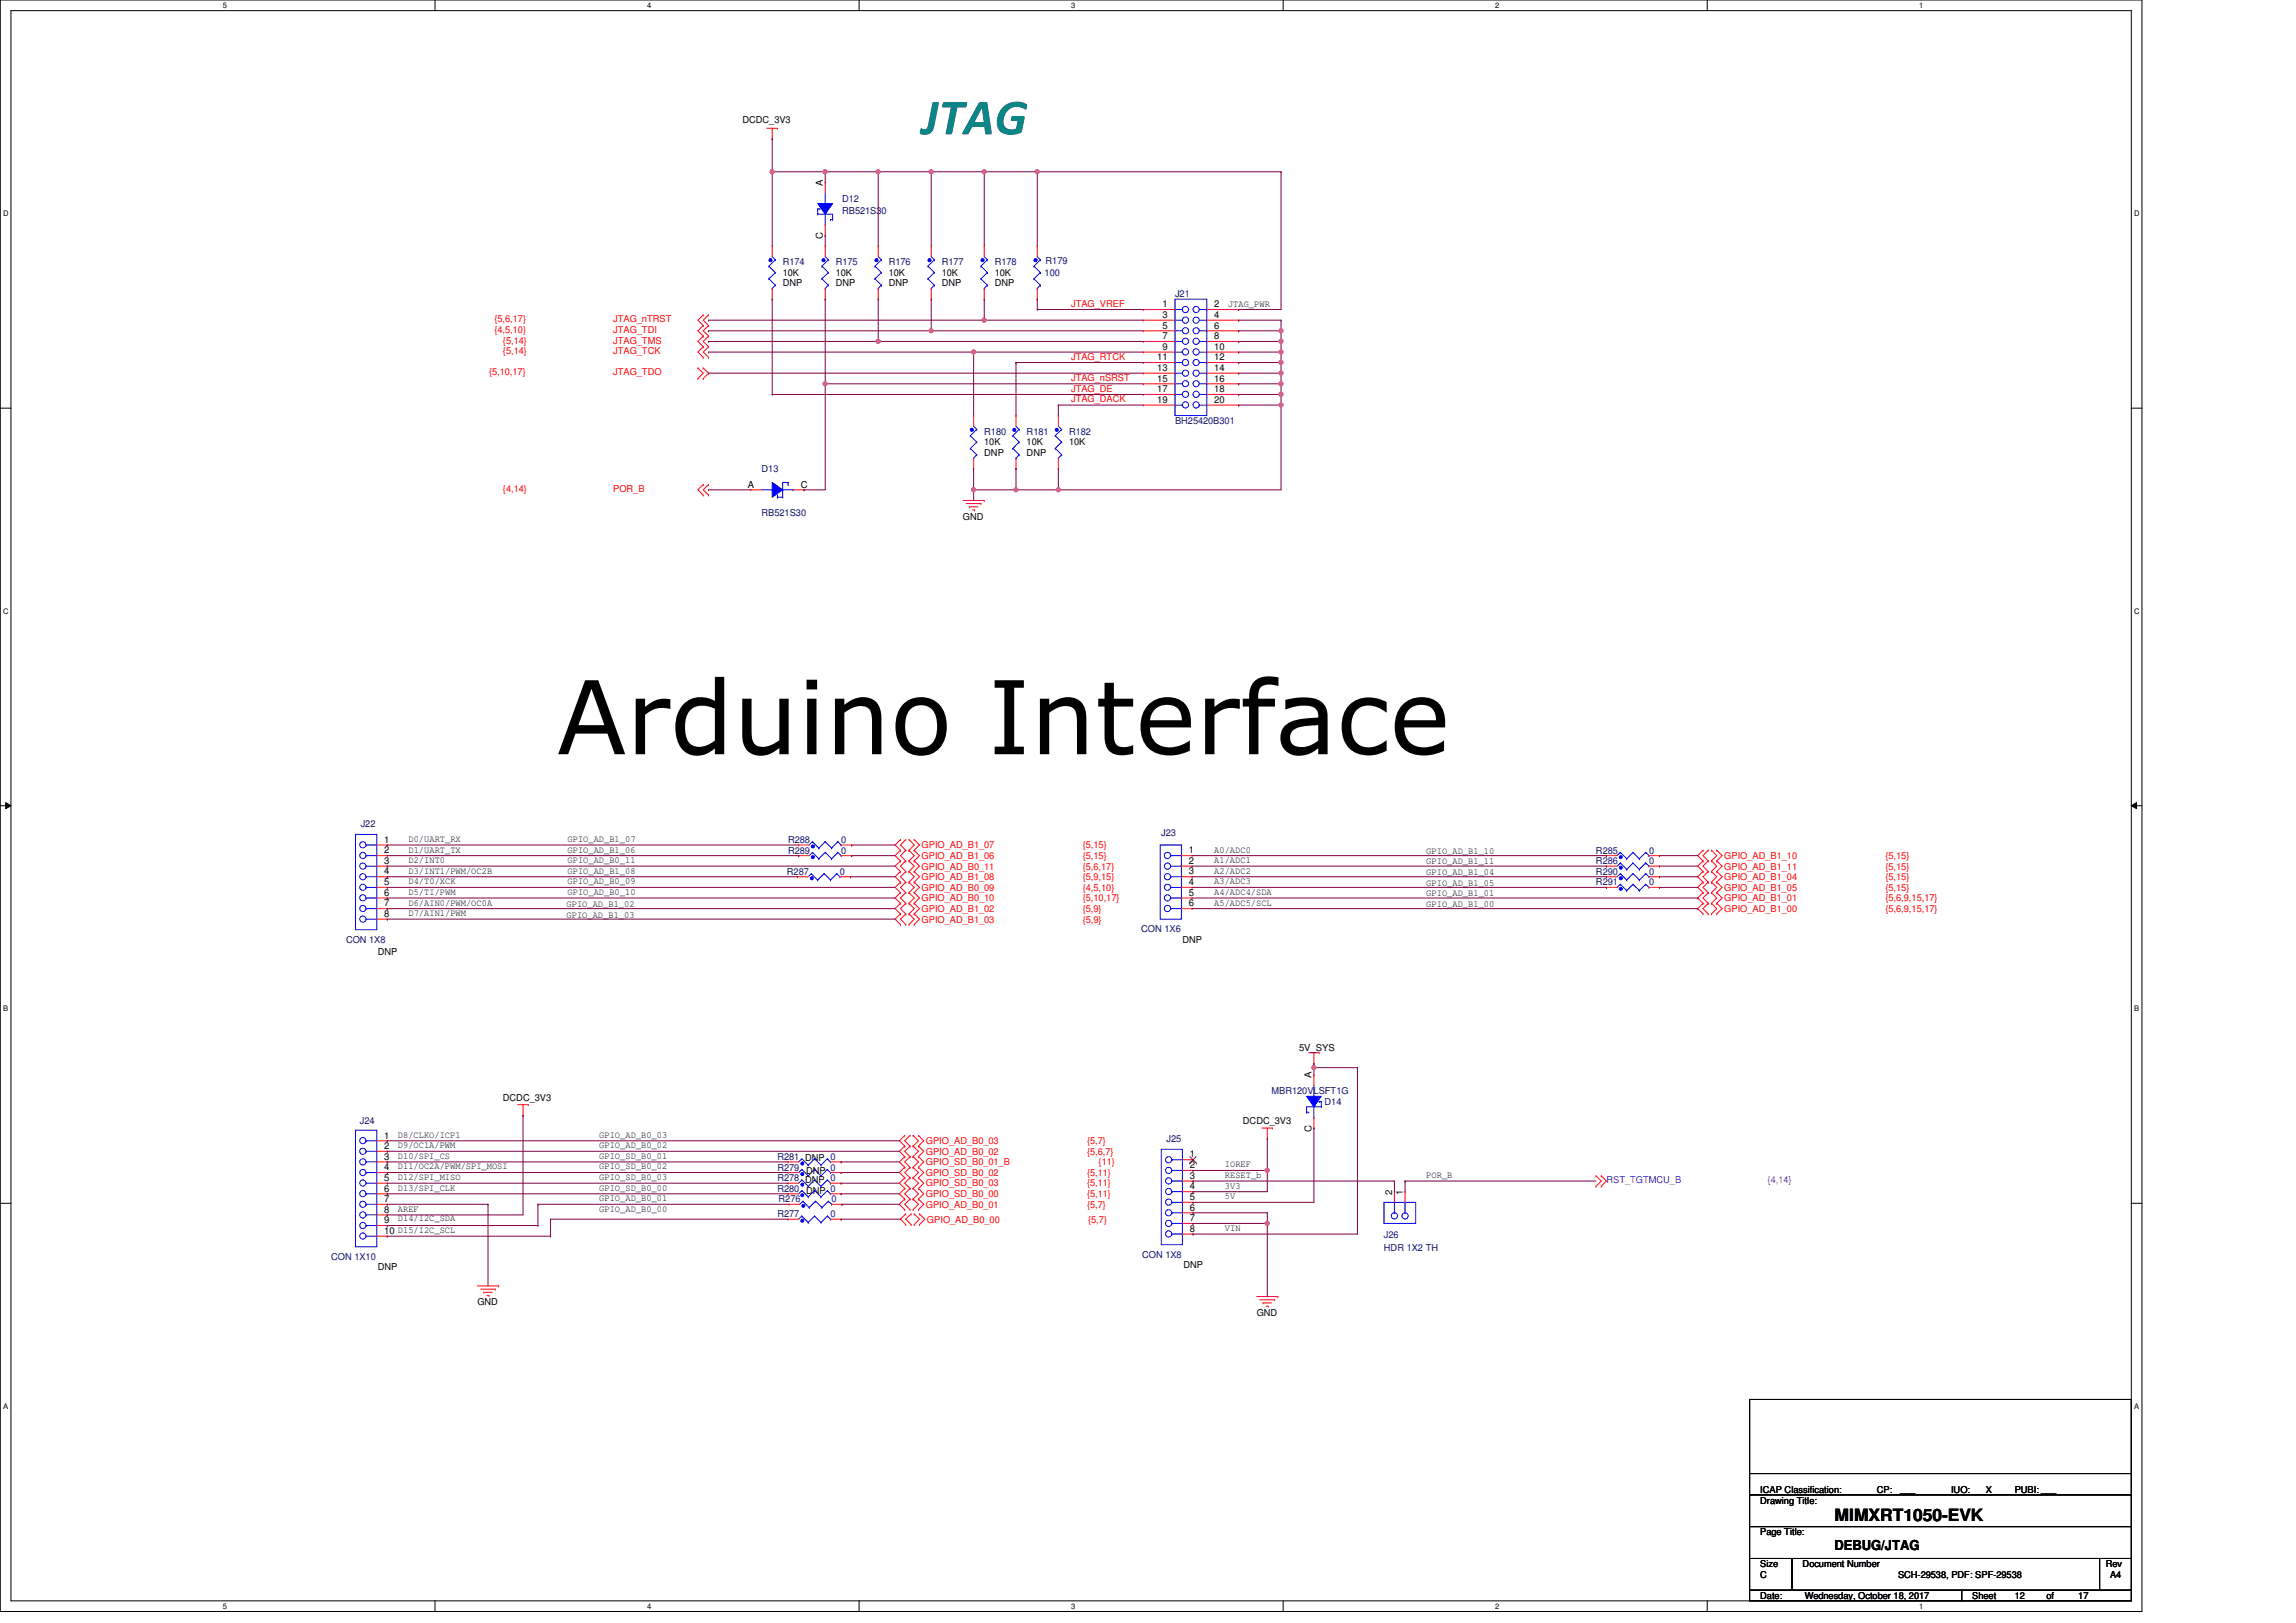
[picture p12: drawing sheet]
<svg xmlns="http://www.w3.org/2000/svg" width="297mm" height="210mm" viewBox="0 0 297 210" stroke-linecap="round" stroke-linejoin="round" font-family="sans-serif">
<defs><g id="words">
<text font-size="13.2" x="72" y="97.6">Arduino Interface</text>
<text font-size="6.6" fill="#008080" x="119.2" y="17.4">JTAG</text>
<text font-size="2.2" x="237.3" y="196.8">MIMXRT1050-EVK</text>
<text font-size="1.8" x="237.3" y="200.5">DEBUG/JTAG</text>
<g font-size="1.2">
<text x="96.1" y="15.9">DCDC_3V3</text>
<text x="106.5" y="24" transform="rotate(-90 106.5 24)">A</text>
<text x="101.3" y="35.7">10K</text>
<text x="106.5" y="30.9" transform="rotate(-90 106.5 30.9)">C</text>
<text x="108.1" y="35.7">10K</text>
<text x="115" y="35.7">10K</text>
<text x="121.8" y="35.7">10K</text>
<text x="128.7" y="35.7">10K</text>
<text x="101.3" y="37.1">DNP</text>
<text x="108.1" y="37.1">DNP</text>
<text x="115" y="37.1">DNP</text>
<text x="121.8" y="37.1">DNP</text>
<text x="128.7" y="37.1">DNP</text>
<text x="150.4" y="39.8">1</text>
<text x="150.4" y="41.1">3</text>
<text x="157.1" y="39.8">2</text>
<text x="157.1" y="41.1">4</text>
<text x="158.9" y="39.7">JTAG_PWR</text>
<text x="149.7" y="46.6">11</text>
<text x="149.7" y="48">13</text>
<text x="150.4" y="42.5">5</text>
<text x="150.4" y="43.9">7</text>
<text x="150.4" y="45.3">9</text>
<text x="157.1" y="42.5">6</text>
<text x="157.1" y="43.9">8</text>
<text x="157.1" y="45.3">10</text>
<text x="157.1" y="46.6">12</text>
<text x="157.1" y="48">14</text>
<text x="149.7" y="49.4">15</text>
<text x="149.7" y="50.7">17</text>
<text x="149.7" y="52.1">19</text>
<text x="157.1" y="49.4">16</text>
<text x="157.1" y="50.7">18</text>
<text x="157.1" y="52.1">20</text>
<text x="127.3" y="57.6">10K</text>
<text x="127.3" y="59">DNP</text>
<text x="132.8" y="57.6">10K</text>
<text x="132.8" y="59">DNP</text>
<text x="138.3" y="57.6">10K</text>
<text x="96.7" y="63.1">A</text>
<text x="103.6" y="63.1">C</text>
<text x="124.6" y="67.2">GND</text>
<text x="49.7" y="109">1</text>
<text x="49.7" y="110.4">2</text>
<text x="49.7" y="111.8">3</text>
<text x="49.7" y="113.1">4</text>
<text x="52.8" y="108.9">D0/UART_RX</text>
<text x="52.8" y="110.3">D1/UART_TX</text>
<text x="52.8" y="111.7">D2/INT0</text>
<text x="52.8" y="113">D3/INT1/PWM/OC2B</text>
<text x="73.4" y="108.9">GPIO_AD_B1_07</text>
<text x="73.4" y="110.3">GPIO_AD_B1_06</text>
<text x="73.4" y="111.7">GPIO_AD_B0_11</text>
<text x="73.4" y="113">GPIO_AD_B1_08</text>
<text x="153.8" y="110.4">1</text>
<text x="153.8" y="111.8">2</text>
<text x="153.8" y="113.1">3</text>
<text x="157.1" y="110.3">A0/ADC0</text>
<text x="157.1" y="111.7">A1/ADC1</text>
<text x="157.1" y="113">A2/ADC2</text>
<text x="184.5" y="110.4">GPIO_AD_B1_10</text>
<text x="184.5" y="111.8">GPIO_AD_B1_11</text>
<text x="184.5" y="113.2">GPIO_AD_B1_04</text>
<text x="49.7" y="114.5">5</text>
<text x="49.7" y="115.9">6</text>
<text x="49.7" y="117.3">7</text>
<text x="49.7" y="118.6">8</text>
<text x="52.8" y="114.4">D4/T0/XCK</text>
<text x="52.8" y="115.8">D5/TI/PWM</text>
<text x="52.8" y="117.2">D6/AIN0/PWM/OC0A</text>
<text x="52.8" y="118.5">D7/AIN1/PWM</text>
<text x="73.3" y="117.3">GPIO_AD_B1_02</text>
<text x="73.3" y="118.8">GPIO_AD_B1_03</text>
<text x="73.4" y="114.4">GPIO_AD_B0_09</text>
<text x="73.4" y="115.8">GPIO_AD_B0_10</text>
<text x="153.8" y="114.5">4</text>
<text x="153.8" y="115.9">5</text>
<text x="153.8" y="117.3">6</text>
<text x="157.1" y="114.4">A3/ADC3</text>
<text x="157.1" y="115.8">A4/ADC4/SDA</text>
<text x="157.1" y="117.2">A5/ADC5/SCL</text>
<text x="184.5" y="114.7">GPIO_AD_B1_05</text>
<text x="184.5" y="115.9">GPIO_AD_B1_01</text>
<text x="184.5" y="117.3">GPIO_AD_B1_00</text>
<text x="48.9" y="123.6">DNP</text>
<text x="153" y="122">DNP</text>
<text x="168.1" y="136">5V_SYS</text>
<text x="65.1" y="142.4">DCDC_3V3</text>
<text x="169.7" y="139.5" transform="rotate(-90 169.7 139.5)">A</text>
<text x="49.7" y="147.3">1</text>
<text x="49.7" y="148.7">2</text>
<text x="51.5" y="147.2">D8/CLKO/ICP1</text>
<text x="51.5" y="148.6">D9/OC1A/PWM</text>
<text x="51.5" y="149.9">D10/SPI_CS</text>
<text x="77.5" y="147.2">GPIO_AD_B0_03</text>
<text x="77.5" y="148.6">GPIO_AD_B0_02</text>
<text x="77.5" y="149.9">GPIO_SD_B0_01</text>
<text x="153.9" y="149.8">1</text>
<text x="160.8" y="145.4">DCDC_3V3</text>
<text x="169.7" y="146.4" transform="rotate(-90 169.7 146.4)">C</text>
<text x="49.7" y="150">3</text>
<text x="49.7" y="151.4">4</text>
<text x="49.7" y="152.8">5</text>
<text x="49.7" y="154.2">6</text>
<text x="49.7" y="155.5">7</text>
<text x="51.5" y="151.3">D11/OC2A/PWM/SPI_MOSI</text>
<text x="51.5" y="152.7">D12/SPI_MISO</text>
<text x="51.5" y="154.1">D13/SPI_CLK</text>
<text x="77.5" y="151.3">GPIO_SD_B0_02</text>
<text x="77.5" y="152.7">GPIO_SD_B0_03</text>
<text x="77.5" y="154.1">GPIO_SD_B0_00</text>
<text x="77.5" y="155.4">GPIO_AD_B0_01</text>
<text x="104.3" y="151.9">DNP</text>
<text x="153.9" y="151.1">2</text>
<text x="153.9" y="152.5">3</text>
<text x="153.9" y="153.9">4</text>
<text x="153.9" y="155.3">5</text>
<text x="158.5" y="151">IOREF</text>
<text x="158.5" y="152.4">RESET_b</text>
<text x="158.5" y="153.8">3V3</text>
<text x="158.5" y="155.2">5V</text>
<text x="180.1" y="154.6" transform="rotate(-90 180.1 154.6)">2</text>
<text x="181.5" y="154.6" transform="rotate(-90 181.5 154.6)">1</text>
<text x="184.5" y="152.4">POR_B</text>
<text x="49.7" y="156.9">8</text>
<text x="49.7" y="158.3">9</text>
<text x="49.7" y="159.6">10 D15/I2C_SCL</text>
<text x="51.5" y="156.8">AREF</text>
<text x="51.5" y="158">D14/I2C_SDA</text>
<text x="77.5" y="156.8">GPIO_AD_B0_00</text>
<text x="153.9" y="156.6">6</text>
<text x="153.9" y="158">7</text>
<text x="153.9" y="159.4">8</text>
<text x="158.5" y="159.3">VIN</text>
<text x="48.9" y="164.3">DNP</text>
<text x="153.1" y="164.1">DNP</text>
<text x="61.8" y="168.9">GND</text>
<text x="162.6" y="170.2">GND</text>
<text x="227.7" y="194.5">Drawing Title:</text>
<text x="227.7" y="193.1">ICAP Classification:</text>
<text x="242.8" y="193.1">CP:</text>
<text x="245.8" y="193">___</text>
<text x="252.4" y="193.1">IUO:</text>
<text x="256.3" y="193.1">_X_</text>
<text x="260.6" y="193.1">PUBI: ___</text>
<text x="227.7" y="198.6">Page Title:</text>
<text x="227.7" y="202.8">Size</text>
<text x="233.2" y="202.8">Document Number</text>
<text x="272.4" y="202.8">Rev</text>
<text x="227.7" y="206.9">Date:</text>
<text x="227.7" y="204.1">C</text>
<text x="233.5" y="206.9">Wednesday, October 18, 2017</text>
<text x="245.6" y="204.1">SCH-29538, PDF: SPF-29538</text>
<text x="255.2" y="206.9">Sheet</text>
<text x="260.6" y="206.9">12</text>
<text x="264.8" y="206.9">of</text>
<text x="268.9" y="206.9">17</text>
<text x="273" y="204.1">A4</text>
</g>
<g font-size="1.2" fill="#000080">
<text x="108.9" y="26.1">D12</text>
<text x="108.9" y="27.7">RB521S30</text>
<text x="101.3" y="34.3">R174</text>
<text x="108.1" y="34.3">R175</text>
<text x="115" y="34.3">R176</text>
<text x="121.8" y="34.3">R177</text>
<text x="128.7" y="34.3">R178</text>
<text x="135.1" y="35.7">100</text>
<text x="135.3" y="34.2">R179</text>
<text x="152" y="38.4">J21</text>
<text x="127.3" y="56.3">R180</text>
<text x="132.8" y="56.3">R181</text>
<text x="138.3" y="56.3">R182</text>
<text x="152" y="54.9">BH25420B301</text>
<text x="98.5" y="61.1">D13</text>
<text x="98.5" y="66.7">RB521S30</text>
<text x="46.7" y="107">J22</text>
<text x="101.8" y="113.2">R287</text>
<text x="102" y="110.4">R289</text>
<text x="102" y="109.1">R288</text>
<text x="108.7" y="113.2">0</text>
<text x="108.8" y="110.4">0</text>
<text x="108.8" y="109.1">0</text>
<text x="150.2" y="108.1">J23</text>
<text x="206.5" y="110.4">R285</text>
<text x="206.5" y="111.8">R286</text>
<text x="206.5" y="113.2">R290</text>
<text x="213.3" y="110.4">0</text>
<text x="213.3" y="111.8">0</text>
<text x="213.3" y="113.2">0</text>
<text x="206.5" y="114.6">R291</text>
<text x="213.3" y="114.6">0</text>
<text x="44.8" y="122">CON 1X8</text>
<text x="147.6" y="120.6">CON 1X6</text>
<text x="164.5" y="141.6">MBR120VLSFT1G</text>
<text x="171.4" y="143">D14</text>
<text x="46.5" y="145.4">J24</text>
<text x="150.9" y="147.7">J25</text>
<text x="100.6" y="151.4">R279</text>
<text x="100.6" y="154.2">R280 DNP 0</text>
<text x="100.6" y="150.1">R281 DNP 0</text>
<text x="100.6" y="152.8">R278 DNP 0</text>
<text x="100.7" y="155.6">R276</text>
<text x="107.4" y="151.4">0</text>
<text x="107.6" y="155.6">0</text>
<text x="100.6" y="157.5">R277</text>
<text x="107.4" y="157.5">0</text>
<text x="179" y="160.2">J26</text>
<text x="179" y="161.9">HDR 1X2 TH</text>
<text x="42.8" y="163">CON 1X10</text>
<text x="147.8" y="162.7">CON 1X8</text>
</g>
<g font-size="1.2" fill="#f00">
<text x="64" y="41.7">{5,6,17}</text>
<text x="79.3" y="41.7">JTAG_nTRST</text>
<text x="138.6" y="39.7">JTAG_VREF</text>
<text x="64" y="43.1">{4,5,10}</text>
<text x="65.1" y="44.5">{5,14}</text>
<text x="65.1" y="45.8">{5,14}</text>
<text x="79.3" y="43.1">JTAG_TDI</text>
<text x="79.3" y="44.5">JTAG_TMS</text>
<text x="79.3" y="45.8">JTAG_TCK</text>
<text x="138.6" y="46.5">JTAG_RTCK</text>
<text x="63.3" y="48.6">{5,10,17}</text>
<text x="79.3" y="48.6">JTAG_TDO</text>
<text x="138.6" y="52">JTAG_DACK</text>
<text x="138.6" y="50.7">JTAG_DE</text>
<text x="138.6" y="49.3">JTAG_nSRST</text>
<text x="65.1" y="63.7">{4,14}</text>
<text x="79.3" y="63.7">POR_B</text>
<text x="119.2" y="109.7">GPIO_AD_B1_07</text>
<text x="119.2" y="111.1">GPIO_AD_B1_06</text>
<text x="119.2" y="112.5">GPIO_AD_B0_11</text>
<text x="119.2" y="113.9">GPIO_AD_B1_08</text>
<text x="140.1" y="109.7">{5,15}</text>
<text x="140.1" y="111.1">{5,15}</text>
<text x="140.1" y="112.5">{5,6,17}</text>
<text x="140.1" y="113.9">{5,9,15}</text>
<text x="223.1" y="112.5">GPIO_AD_B1_11</text>
<text x="223.1" y="113.9">GPIO_AD_B1_04</text>
<text x="223.1" y="111.1">GPIO_AD_B1_10</text>
<text x="243.9" y="112.5">{5,15}</text>
<text x="243.9" y="113.9">{5,15}</text>
<text x="243.9" y="111.1">{5,15}</text>
<text x="119.2" y="115.3">GPIO_AD_B0_09</text>
<text x="119.2" y="118">GPIO_AD_B1_02</text>
<text x="119.2" y="119.4">GPIO_AD_B1_03</text>
<text x="119.2" y="116.6">GPIO_AD_B0_10</text>
<text x="140.1" y="115.3">{4,5,10}</text>
<text x="140.1" y="118">{5,9}</text>
<text x="140.1" y="119.4">{5,9}</text>
<text x="140.1" y="116.6">{5,10,17}</text>
<text x="223.1" y="115.3">GPIO_AD_B1_05</text>
<text x="223.1" y="116.6">GPIO_AD_B1_01</text>
<text x="223.1" y="118">GPIO_AD_B1_00</text>
<text x="243.9" y="115.3">{5,15}</text>
<text x="243.9" y="116.6">{5,6,9,15,17}</text>
<text x="243.9" y="118">{5,6,9,15,17}</text>
<text x="119.8" y="148">GPIO_AD_B0_03</text>
<text x="119.8" y="149.4">GPIO_AD_B0_02</text>
<text x="140.6" y="148">{5,7}</text>
<text x="140.6" y="149.4">{5,6,7}</text>
<text x="119.8" y="150.8">GPIO_SD_B0_01_B</text>
<text x="119.8" y="152.1">GPIO_SD_B0_02</text>
<text x="119.8" y="153.5">GPIO_SD_B0_03</text>
<text x="119.8" y="154.9">GPIO_SD_B0_00</text>
<text x="140.6" y="152.1">{5,11}</text>
<text x="140.6" y="153.5">{5,11}</text>
<text x="140.6" y="154.9">{5,11}</text>
<text x="142.1" y="150.8">{11}</text>
<text x="119.8" y="156.3">GPIO_AD_B0_01</text>
<text x="119.9" y="158.2">GPIO_AD_B0_00</text>
<text x="140.6" y="156.3">{5,7}</text>
<text x="140.8" y="158.2">{5,7}</text>
</g>
<g font-size="1.2" fill="#8000ff">
<text x="207.8" y="153.1">RST_TGTMCU_B</text>
<text x="228.7" y="153.1">{4,14}</text>
</g>
<g font-size="1">
<text x="28.8" y="1">5</text>
<text x="83.7" y="1">4</text>
<text x="138.6" y="1">3</text>
<text x="193.4" y="1">2</text>
<text x="248.3" y="1">1</text>
<text x=".4" y="28">D</text>
<text x="276.1" y="28">D</text>
<text x=".4" y="79.4">C</text>
<text x="276.1" y="79.4">C</text>
<text x=".4" y="130.9">B</text>
<text x="276.1" y="130.9">B</text>
<text x=".4" y="182.3">A</text>
<text x="276.1" y="182.3">A</text>
<text x="28.8" y="208.2">5</text>
<text x="83.7" y="208.2">4</text>
<text x="138.6" y="208.2">3</text>
<text x="193.4" y="208.2">2</text>
<text x="248.3" y="208.2">1</text>
</g>
</g></defs>
<path d="M0 0h277.1v208.5h-277.1zM1.4 1.4h274.3v205.7h-274.3z" fill="none" stroke="#000" stroke-width=".13"/>
<g fill="#fff">
<path d="M28.8 .1h.6v1.1h-.6z"/>
<path d="M28.8 207.3h.6v1.1h-.6z"/>
</g>
<path d="M56.3 0v1.4M56.3 207.1v1.4" fill="none" stroke="#000" stroke-width=".13"/>
<g fill="#fff">
<path d="M83.7 .1h.6v1.1h-.6z"/>
<path d="M83.7 207.3h.6v1.1h-.6z"/>
</g>
<path d="M111.1 0v1.4M111.1 207.1v1.4" fill="none" stroke="#000" stroke-width=".13"/>
<g fill="#fff">
<path d="M138.6 .1h.5v1.1h-.5z"/>
<path d="M138.6 207.3h.5v1.1h-.5z"/>
</g>
<path d="M166 0v1.4M166 207.1v1.4" fill="none" stroke="#000" stroke-width=".13"/>
<g fill="#fff">
<path d="M193.4 .1h.6v1.1h-.6z"/>
<path d="M193.4 207.3h.6v1.1h-.6z"/>
</g>
<path d="M220.9 0v1.4M220.9 207.1v1.4" fill="none" stroke="#000" stroke-width=".13"/>
<g fill="#fff">
<path d="M248.3 .1h.6v1.1h-.6z"/>
<path d="M248.3 207.3h.6v1.1h-.6z"/>
<path d="M.4 27.1h.7v1.1h-.7z"/>
<path d="M276.1 27.1h.7v1.1h-.7z"/>
<path d="M.4 78.5h.7v1.1h-.7z"/>
<path d="M276.1 78.5h.7v1.1h-.7z"/>
</g>
<path d="M0 52.8h1.4M275.7 52.8h1.4" fill="none" stroke="#000" stroke-width=".13"/>
<g fill="#fff">
<path d="M.4 130h.7v1.1h-.7z"/>
<path d="M276.1 130h.6v1.1h-.6z"/>
</g>
<path d="M0 104.2h1.4M.7 103.8l.7 .4-.7 .4zM275.7 104.2l.7-.4v.8zM275.7 104.2h1.4" fill="none" stroke="#000" stroke-width=".13"/>
<path d="M.7 103.8l.7 .4-.7 .4zM275.7 104.2l.7-.4v.8z" fill="#000"/>
<g fill="#fff">
<path d="M.4 181.4h.7v1.1h-.7z"/>
<path d="M276.1 181.4h.6v1.1h-.6z"/>
</g>
<path d="M0 155.7h1.4M275.7 155.7h1.4M226.4 193.4h49.3v4.1h-49.3zM226.4 197.5h49.3v4.1h-49.3zM226.4 181.1h49.3v12.3h-49.3zM226.4 190.6h49.3M275.7 190.6h.1M226.4 201.6h5.4v4.1h-5.4zM226.4 205.7h27.4v1.4h-27.4zM231.8 201.6h39.8v4.1h-39.8zM253.8 205.7h21.9v1.4h-21.9zM271.6 201.6h4.1v4.1h-4.1z" fill="none" stroke="#000" stroke-width=".13"/>
<g fill="none" stroke="#f00" stroke-width=".13">
<path d="M99.2 16.6h1.4M99.9 18h.1M99.9 16.6v1.4M100.6 16.6h.1M90.3 47.6h.1M90.3 49h.1M90.3 47.6l.7 .7-.7 .7M91 49h.1M91 47.6h.1M91 40.7h.1M91 42.1h.1M91 43.5h.1"/>
<path d="M91 44.9h.1M91 46.2h.1M91 47.6l.7 .7-.7 .7M91 40.7l-.7 .7 .7 .7M91 42.1l-.7 .7 .7 .7M91 43.5l-.7 .7 .7 .7M91 44.9l-.7 .7 .7 .6M91.7 40.7h.1M91.7 42.1h.1M91.7 43.5h.1M91.7 44.9h.1M91.7 46.2h.1"/>
<path d="M91.7 40.7l-.7 .7 .7 .7M91.7 42.1l-.7 .7 .7 .7M91.7 43.5l-.7 .7 .7 .7M91.7 44.9l-.7 .7 .7 .6M91 62.7h.1M91 64.1h.1M91 62.7l-.7 .7 .7 .7M91.7 62.7h.1M91.7 64.1h.1M91.7 62.7l-.7 .7 .7 .7M124.6 64.7h2.7M125 65.2h1.9"/>
<path d="M125.4 65.6h.1M125.4 65.6h1.1M125.8 66h.3M126.1 66h.1M126.9 65.2h.1M127.3 64.7h.1M116.5 108.6h.1M116.5 110h.1M116.5 111.4h.1M116.5 112.8h.1M116.5 114.1h.1M116.5 115.5h.1"/>
<path d="M116.5 116.9h.1M116.5 118.2h.1M116.5 119.6h.1M116.5 108.6l-.7 .7 .7 .7M116.5 110l-.7 .7 .7 .7M116.5 111.4l-.7 .7 .7 .7M116.5 112.8l-.7 .6 .7 .7M116.5 114.1l-.7 .7 .7 .7M116.5 116.9l-.7 .7 .7 .6M116.5 118.2l-.7 .7 .7 .7M116.5 115.5l-.7 .7 .7 .7M117.2 110h.1"/>
<path d="M117.2 108.6h.1M117.2 111.4h.1M117.2 112.8h.1M117.2 114.1h.1M117.2 115.5h.1M117.2 118.2h.1M117.2 116.9h.1M117.2 119.6h.1M117.2 108.6l-.7 .7 .7 .7M117.2 110l-.7 .7 .7 .7M117.2 111.4l-.7 .7 .7 .7M117.2 112.8l-.7 .6 .7 .7"/>
<path d="M117.2 114.1l-.7 .7 .7 .7M117.2 116.9l-.7 .7 .7 .6M117.2 118.2l-.7 .7 .7 .7M117.2 115.5l-.7 .7 .7 .7M117.6 110h.1M117.6 108.6h.1M117.6 111.4h.1M117.6 112.8h.1M117.6 114.1h.1M117.6 115.5h.1M117.6 118.2h.1M117.6 116.9h.1"/>
<path d="M117.6 119.6h.1M117.6 108.6l.7 .7-.7 .7M117.6 110l.7 .7-.7 .7M117.6 111.4l.7 .7-.7 .7M117.6 112.8l.7 .6-.7 .7M117.6 114.1l.7 .7-.7 .7M117.6 116.9l.7 .7-.7 .6M117.6 118.2l.7 .7-.7 .7M117.6 115.5l.7 .7-.7 .7M118.3 108.6h.1M118.3 110h.1M118.3 111.4h.1"/>
<path d="M118.3 112.8h.1M118.3 114.1h.1M118.3 115.5h.1M118.3 116.9h.1M118.3 118.2h.1M118.3 119.6h.1M118.3 108.6l.7 .7-.7 .7M118.3 110l.7 .7-.7 .7M118.3 111.4l.7 .7-.7 .7M118.3 112.8l.7 .6-.7 .7M118.3 114.1l.7 .7-.7 .7M118.3 116.9l.7 .7-.7 .6"/>
<path d="M118.3 118.2l.7 .7-.7 .7M118.3 115.5l.7 .7-.7 .7M220.3 111.4h.1M220.3 112.8h.1M220.3 114.1h.1M220.3 115.5h.1M220.3 116.9h.1M220.3 118.2h.1M220.3 110h.1M220.3 111.4l-.7 .7 .7 .7M220.3 112.8l-.7 .6 .7 .7M220.3 114.1l-.7 .7 .7 .7"/>
<path d="M220.3 115.5l-.7 .7 .7 .7M220.3 116.9l-.7 .7 .7 .6M220.3 110l-.7 .7 .7 .7M221 112.8h.1M221 111.4h.1M221 114.1h.1M221 115.5h.1M221 116.9h.1M221 118.2h.1M221 110h.1M221 111.4l-.7 .7 .7 .7M221 112.8l-.7 .6 .7 .7"/>
<path d="M221 114.1l-.7 .7 .7 .7M221 115.5l-.7 .7 .7 .7M221 116.9l-.7 .7 .7 .6M221 110l-.7 .7 .7 .7M221.4 112.8h.1M221.4 111.4h.1M221.4 114.1h.1M221.4 115.5h.1M221.4 116.9h.1M221.4 118.2h.1M221.4 110h.1M221.4 111.4l.7 .7-.7 .7"/>
<path d="M221.4 112.8l.7 .6-.7 .7M221.4 114.1l.7 .7-.7 .7M221.4 115.5l.7 .7-.7 .7M221.4 116.9l.7 .7-.7 .6M221.4 110l.7 .7-.7 .7M222.1 111.4h.1M222.1 112.8h.1M222.1 114.1h.1M222.1 115.5h.1M222.1 116.9h.1M222.1 118.2h.1M222.1 110h.1"/>
<path d="M222.1 111.4l.7 .7-.7 .7M222.1 112.8l.7 .6-.7 .7M222.1 114.1l.7 .7-.7 .7M222.1 115.5l.7 .7-.7 .7M222.1 116.9l.7 .7-.7 .6M222.1 110l.7 .7-.7 .7M169.3 136.2h1.4M170 137.6h.1M170 136.2v1.4M170.7 136.2h.1M67 142.9h1.3M67.7 144.3h.1"/>
<path d="M67.7 142.9v1.4M68.3 142.9h.1M117 146.9h.1M117 148.3h.1M117 149.6h.1M117 151h.1M117 152.4h.1M117 153.8h.1M117 155.1h.1M117 156.5h.1M117 146.9l-.7 .7 .7 .7M117 148.3l-.7 .6 .7 .7"/>
<path d="M117 149.6l-.7 .7 .7 .7M117 151l-.7 .7 .7 .7M117 152.4l-.7 .7 .7 .7M117 153.8l-.7 .7 .7 .6M117 155.1l-.7 .7 .7 .7M117.2 157.1h.1M117.2 158.4h.1M117.2 157.1l-.7 .6 .7 .7M117.7 148.3h.1M117.7 146.9h.1M117.7 149.6h.1M117.7 151h.1"/>
<path d="M117.7 152.4h.1M117.7 153.8h.1M117.7 155.1h.1M117.7 156.5h.1M117.7 146.9l-.7 .7 .7 .7M117.7 148.3l-.7 .6 .7 .7M117.7 149.6l-.7 .7 .7 .7M117.7 151l-.7 .7 .7 .7M117.7 152.4l-.7 .7 .7 .7M117.7 153.8l-.7 .7 .7 .6M117.7 155.1l-.7 .7 .7 .7M117.9 158.4h.1"/>
<path d="M117.9 157.1h.1M117.9 157.1l-.7 .6 .7 .7M118.1 148.3h.1M118.1 146.9h.1M118.1 149.6h.1M118.1 151h.1M118.1 152.4h.1M118.1 153.8h.1M118.1 155.1h.1M118.1 156.5h.1M118.1 146.9l.7 .7-.7 .7M118.1 148.3l.7 .6-.7 .7"/>
<path d="M118.1 149.6l.7 .7-.7 .7M118.1 151l.7 .7-.7 .7M118.1 152.4l.7 .7-.7 .7M118.1 153.8l.7 .7-.7 .6M118.1 155.1l.7 .7-.7 .7M118.3 158.4h.1M118.3 157.1h.1M118.3 157.1l.7 .6-.7 .7M118.8 146.9h.1M118.8 148.3h.1M118.8 149.6h.1M118.8 151h.1"/>
<path d="M118.8 152.4h.1M118.8 153.8h.1M118.8 155.1h.1M118.8 156.5h.1M118.8 146.9l.7 .7-.7 .7M118.8 148.3l.7 .6-.7 .7M118.8 149.6l.7 .7-.7 .7M118.8 151l.7 .7-.7 .7M118.8 152.4l.7 .7-.7 .7M118.8 153.8l.7 .7-.7 .6M118.8 155.1l.7 .7-.7 .7M119 157.1h.1"/>
<path d="M119 158.4h.1M119 157.1l.7 .6-.7 .7M163.3 145.9h1.3M164 147.3h.1M164 145.9v1.4M164.6 145.9h.1M206.5 152.1h.1M206.5 153.5h.1M206.5 152.1l.7 .7-.7 .7M207.2 153.5h.1M207.2 152.1h.1M207.2 152.1l.6 .7-.6 .7"/>
<path d="M61.8 166.4h2.7M62.2 166.8h1.9M62.6 167.2h.1M62.6 167.2h1.1M63 167.6h.3M63.3 167.6h.1M64.1 166.8h.1M64.5 166.4h.1M162.6 167.7h2.7M163 168.2h1.9M163.4 168.6h.1M163.4 168.6h1.1"/>
<path d="M163.8 169h.3M164.1 169h.1M164.9 168.2h.1M165.3 167.7h.1"/>
</g>
<path d="M120.1 34.4h.1M120.1 36.1h.1M120.1 34.4l.8 .9M120.1 36.1l.8 .8M120.5 37.3h.1M120.5 33.2l.4 .4M120.9 33.6h.1M120.9 35.3h.1M120.9 36.9h.1M120.9 33.6l-.8 .8M120.9 35.3l-.8 .8M120.9 36.9l-.4 .4" fill="none" stroke="#00f" stroke-width=".13"/>
<circle cx="120.3" cy="33.7" r=".2" fill="#00f"/>
<g fill="none" stroke="#00f" stroke-width=".13">
<path d="M126.9 34.4h.1M126.9 36.1h.1M126.9 34.4l.8 .9M126.9 36.1l.8 .8M127.3 37.3h.1M127.3 33.2l.4 .4M127.7 33.6h.1M127.7 35.3h.1M127.7 36.9h.1M127.7 33.6l-.8 .8M127.7 35.3l-.8 .8M127.7 36.9l-.4 .4"/>
<circle cx="120.3" cy="33.7" r=".2"/>
</g>
<path d="M120.5 31.8h.1M120.5 38.7h.1M120.5 31.8v1.4M120.5 37.3v1.4" fill="none" stroke="#f00" stroke-width=".13"/>
<circle cx="127.1" cy="33.7" r=".2" fill="#00f"/>
<g fill="none" stroke="#00f" stroke-width=".13">
<path d="M103.7 151.3h.1M103.7 151.3l-.4 .4M103.7 151.3l.9 .8M104.6 152.1h.1M105.4 151.3h.1M105.4 151.3l-.8 .8M105.4 151.3l.8 .8M106.2 152.1h.1M107 151.3h.1M107 151.3l-.8 .8M107 151.3l.4 .4M107.4 151.7h.1"/>
<path d="M150.2 148.7h2.8v12.3h-2.8zM151.6 150.1h.1M151.6 151.4h.1M151.6 152.8h.1M151.6 154.2h.1M151.6 155.6h.1M151.6 156.9h.1M151.6 158.3h.1M151.6 159.7h.1M151.6 150.1h1.4M151.6 151.4h1.4M151.6 152.8h1.4"/>
<path d="M151.6 154.2h1.4M151.6 155.6h1.4M151.6 156.9h1.4M151.6 158.3h1.4M151.6 159.7h1.4M179 155.6h4.2v2.7h-4.2zM180.4 156.9h.1M180.4 155.6v1.3M181.8 156.9h.1M181.8 155.6v1.3"/>
<circle cx="127.1" cy="33.7" r=".2"/>
<circle cx="151.2" cy="156.9" r=".4"/>
<circle cx="151.2" cy="159.6" r=".4"/>
<circle cx="151.2" cy="154.2" r=".4"/>
<circle cx="151.2" cy="151.4" r=".4"/>
<circle cx="151.2" cy="152.8" r=".4"/>
<circle cx="151.2" cy="158.3" r=".4"/>
<circle cx="151.2" cy="155.5" r=".4"/>
<circle cx="151.2" cy="150" r=".4"/>
<circle cx="180.4" cy="157.3" r=".4"/>
<circle cx="181.8" cy="157.3" r=".4"/>
</g>
<g fill="none" stroke="#f00" stroke-width=".13">
<path d="M127.3 31.8h.1M127.3 38.7h.1M127.3 31.8v1.4M127.3 37.3v1.4M153 150.1h1.3M153 151.4h1.3M153 152.8h1.3M153 154.2h1.3M153 155.6h1.3M153 156.9h1.3M153 158.3h1.3M153 159.7h1.3"/>
<path d="M154.3 150.1h.1M154.3 151.4h.1M154.3 152.8h.1M154.3 154.2h.1M154.3 155.6h.1M154.3 156.9h.1M154.3 158.3h.1M154.3 159.7h.1M180.4 154.2h.1M180.4 154.2v1.4M181.8 154.2h.1M181.8 154.2v1.4"/>
</g>
<path d="M153.9 150.5h.1M153.9 149.6l.9 .9M154.7 149.6l-.8 .9M154.8 150.5h.1" fill="none" stroke="#804000" stroke-width=".13"/>
<path d="M103.7 151.8h.2v.2l-.1 .1-.1-.1z" fill-rule="evenodd" fill="#00f"/>
<g fill="none" stroke="#00f" stroke-width=".13">
<path d="M105.1 110.3h.1M105.1 110.3l-.4 .4M105.1 110.3l.8 .8M105.9 111.1h.1M106.8 110.3h.1M106.8 110.3l-.9 .8M106.8 110.3l.8 .8M107.6 111.1h.1M108.4 110.3h.1M108.4 110.3l-.8 .8M108.4 110.3l.4 .4M108.8 110.7h.1"/>
<path d="M103.7 151.8h.2v.2l-.1 .1-.1-.1z"/>
</g>
<path d="M102 151.7h.1M102 151.7h1.3M107.4 151.7h1.4M108.8 151.7h.1" fill="none" stroke="#f00" stroke-width=".13"/>
<path d="M105 110.8h.3l.1 .1-.1 .1h-.3z" fill-rule="evenodd" fill="#00f"/>
<g fill="none" stroke="#00f" stroke-width=".13">
<path d="M125.5 56.4h.1M125.5 58h.1M125.5 56.4l.9 .8M125.5 58l.9 .8M126 59.3h.1M126 55.1l.4 .5M126.4 55.6h.1M126.4 57.2h.1M126.4 58.8h.1M126.4 55.6l-.9 .8M126.4 57.2l-.9 .8M126.4 58.8l-.4 .5"/>
<path d="M105 110.8h.3l.1 .1-.1 .1h-.3z"/>
</g>
<path d="M103.3 110.7h.1M103.3 110.7h1.4M108.8 110.7h1.4M110.2 110.7h.1" fill="none" stroke="#f00" stroke-width=".13"/>
<circle cx="125.7" cy="55.6" r=".2" fill="#00f"/>
<g fill="none" stroke="#00f" stroke-width=".13">
<path d="M169 143.9h.1M170 141.8h.1M170 144.6h.1M170 140.5v1.3M170 143.2v1.4M170.9 143.2h.1M170.9 142.5h.1M170.9 143.2h-1.9v.7M170.9 142.5v.7"/>
<circle cx="125.7" cy="55.6" r=".2"/>
</g>
<path d="M126 53.8h.1M126 53.8v1.3M126 59.3v1.3M126 60.6h.1" fill="none" stroke="#f00" stroke-width=".13"/>
<path d="M169 141.8h1.9l-.9 1.4z" fill-rule="evenodd" fill="#00f"/>
<g fill="none" stroke="#00f" stroke-width=".13">
<path d="M131 56.4h.1M131 58h.1M131 56.4l.8 .8M131 58l.8 .8M131.4 59.3h.1M131.4 55.1l.4 .5M131.8 55.6h.1M131.8 57.2h.1M131.8 58.8h.1M131.8 55.6l-.8 .8M131.8 57.2l-.8 .8M131.8 58.8l-.4 .5"/>
<path d="M46 146.2h2.7v15.1h-2.7zM47.4 147.6h.1M47.4 148.9h.1M47.4 150.3h.1M47.4 151.7h.1M47.4 153.1h.1M47.4 154.5h.1M47.4 155.8h.1M47.4 157.2h.1M47.4 158.6h.1M47.4 159.9h.1M47.4 147.6h1.3"/>
<path d="M47.4 148.9h1.3M47.4 150.3h1.3M47.4 151.7h1.3M47.4 153.1h1.3M47.4 154.5h1.3M47.4 155.8h1.3M47.4 157.2h1.3M47.4 158.6h1.3M47.4 159.9h1.3M169 141.8h1.9l-.9 1.4zM169 143.9h.3M169.3 143.9h.1"/>
<path d="M170.7 142.5h.1M170.7 142.5h.2"/>
<circle cx="46.9" cy="155.8" r=".4"/>
<circle cx="46.9" cy="150.3" r=".4"/>
<circle cx="46.9" cy="159.9" r=".4"/>
<circle cx="46.9" cy="151.7" r=".4"/>
<circle cx="46.9" cy="153.1" r=".4"/>
<circle cx="46.9" cy="158.6" r=".4"/>
<circle cx="46.9" cy="154.4" r=".4"/>
<circle cx="46.9" cy="148.9" r=".4"/>
<circle cx="46.9" cy="147.6" r=".4"/>
<circle cx="46.9" cy="157.2" r=".4"/>
</g>
<g fill="none" stroke="#f00" stroke-width=".13">
<path d="M170 139.1h.1M170 139.1v1.4M48.7 147.6h1.4M48.7 148.9h1.4M48.7 150.3h1.4M48.7 151.7h1.4M48.7 153.1h1.4M48.7 154.5h1.4M48.7 155.8h1.4M48.7 157.2h1.4M48.7 158.6h1.4M48.7 159.9h1.4"/>
<path d="M50.1 147.6h.1M50.1 148.9h.1M50.1 150.3h.1M50.1 151.7h.1M50.1 153.1h.1M50.1 154.5h.1M50.1 155.8h.1M50.1 157.2h.1M50.1 158.6h.1M50.1 159.9h.1M170 145.9h.1M170 144.6v1.3"/>
</g>
<path d="M131.1 55.5h.3v.3h-.2h-.1z" fill-rule="evenodd" fill="#00f"/>
<g fill="none" stroke="#00f" stroke-width=".13">
<path d="M131.1 55.5h.3v.3h-.2h-.1zM209.6 110.3h.1M209.6 110.3l-.4 .4M209.6 110.3l.9 .8M210.5 111.1h.1M211.3 110.3h.1M211.3 110.3l-.8 .8M211.3 110.3l.8 .8M212.1 111.1h.1M212.9 110.3h.1M212.9 110.3l-.8 .8M212.9 110.3l.4 .4"/>
<path d="M213.3 110.7h.1"/>
</g>
<path d="M131.4 53.8h.1M131.4 53.8v1.3M131.4 59.3v1.3M131.4 60.6h.1" fill="none" stroke="#f00" stroke-width=".13"/>
<path d="M209.5 110.8h.3l.1 .1-.1 .1h-.3z" fill-rule="evenodd" fill="#00f"/>
<g fill="none" stroke="#00f" stroke-width=".13">
<path d="M133.8 34.4h.1M133.8 36.1h.1M133.8 34.4l.8 .9M133.8 36.1l.8 .8M134.2 37.3h.1M134.2 33.2l.4 .4M134.6 33.6h.1M134.6 35.3h.1M134.6 36.9h.1M134.6 33.6l-.8 .8M134.6 35.3l-.8 .8M134.6 36.9l-.4 .4"/>
<path d="M209.5 110.8h.3l.1 .1-.1 .1h-.3z"/>
</g>
<path d="M207.8 110.7h.1M207.8 110.7h1.4M213.3 110.7h1.4M214.7 110.7h.1" fill="none" stroke="#f00" stroke-width=".13"/>
<circle cx="134" cy="33.7" r=".2" fill="#00f"/>
<g fill="none" stroke="#00f" stroke-width=".13">
<path d="M136.5 56.4h.1M136.5 58h.1M136.5 56.4l.8 .8M136.5 58l.8 .8M136.9 59.3h.1M136.9 55.1l.4 .5M137.3 55.6h.1M137.3 57.2h.1M137.3 58.8h.1M137.3 55.6l-.8 .8M137.3 57.2l-.8 .8M137.3 58.8l-.4 .5"/>
<path d="M150.1 109.3h2.7v9.6h-2.7zM151.5 110.7h.1M151.5 112.1h.1M151.5 113.4h.1M151.5 114.8h.1M151.5 116.2h.1M151.5 117.6h.1M151.5 110.7h1.3M151.5 112.1h1.3M151.5 113.4h1.3M151.5 114.8h1.3M151.5 116.2h1.3"/>
<path d="M151.5 117.6h1.3"/>
<circle cx="134" cy="33.7" r=".2"/>
<circle cx="151" cy="110.7" r=".4"/>
<circle cx="151" cy="116.2" r=".4"/>
<circle cx="151" cy="112.1" r=".4"/>
<circle cx="151" cy="113.4" r=".4"/>
<circle cx="151" cy="117.5" r=".4"/>
<circle cx="151" cy="114.8" r=".4"/>
</g>
<g fill="none" stroke="#f00" stroke-width=".13">
<path d="M134.2 31.8h.1M134.2 38.7h.1M134.2 31.8v1.4M134.2 37.3v1.4M152.8 110.7h1.4M152.8 112.1h1.4M152.8 113.4h1.4M152.8 114.8h1.4M152.8 116.2h1.4M152.8 117.6h1.4M154.2 110.7h.1M154.2 112.1h.1"/>
<path d="M154.2 113.4h.1M154.2 114.8h.1M154.2 116.2h.1M154.2 117.6h.1"/>
</g>
<path d="M136.6 55.5h.2v.3h-.1h-.1z" fill-rule="evenodd" fill="#00f"/>
<path d="M105.8 27.7h.1M105.8 27h.1M105.8 27.7h1.9v.7M105.8 27v.7M106.8 26.3h.1M106.8 29.1h.1M106.8 25v1.3M106.8 27.7v1.4M107.7 28.4h.1M136.6 55.5h.2v.3h-.1h-.1z" fill="none" stroke="#00f" stroke-width=".13"/>
<path d="M136.9 53.8h.1M136.9 53.8v1.3M136.9 59.3v1.3M136.9 60.6h.1" fill="none" stroke="#f00" stroke-width=".13"/>
<path d="M105.8 26.3h1.9l-.9 1.4z" fill-rule="evenodd" fill="#00f"/>
<g fill="none" stroke="#00f" stroke-width=".13">
<path d="M105.8 26.3h1.9l-.9 1.4zM105.8 27h.3M106.1 27h.1M107.4 28.4h.1M107.4 28.4h.3M152 38.7h4.1v15.1h-4.1zM152 40h.1M152 41.4h.1M152 42.8h.1M152 44.2h.1M152 45.6h.1M152 46.9h.1"/>
<path d="M152 48.3h.1M152 49.7h.1M152 51h.1M152 52.4h.1M152 40h1M152 41.4h1M152 42.8h1M152 44.2h1M152 45.6h1M152 46.9h1M152 48.3h1M152 49.7h1"/>
<path d="M152 51h1M152 52.4h1M155.2 52.4h.1M155.2 40h.9M155.2 41.4h.9M155.2 42.8h.9M155.2 44.2h.9M155.2 45.6h.9M155.2 46.9h.9M155.2 48.3h.9M155.2 49.7h.9M155.2 51h.9"/>
<path d="M155.2 52.4h.9M156.1 41.4h.1M156.1 40h.1M156.1 42.8h.1M156.1 44.2h.1M156.1 45.6h.1M156.1 46.9h.1M156.1 48.3h.1M156.1 49.7h.1M156.1 51h.1M209.6 111.7h.1M209.6 111.7l-.4 .4"/>
<path d="M209.6 111.7l.9 .8M210.5 112.5h.1M211.3 111.7h.1M211.3 111.7l-.8 .8M211.3 111.7l.8 .8M212.1 112.5h.1M212.9 111.7h.1M212.9 111.7l-.8 .8M212.9 111.7l.4 .4M213.3 112.1h.1"/>
<circle cx="153.4" cy="45.5" r=".4"/>
<circle cx="153.4" cy="46.9" r=".4"/>
<circle cx="153.4" cy="44.2" r=".4"/>
<circle cx="153.4" cy="48.3" r=".4"/>
<circle cx="153.4" cy="51" r=".4"/>
<circle cx="153.4" cy="41.4" r=".4"/>
<circle cx="153.4" cy="40" r=".4"/>
<circle cx="153.4" cy="52.4" r=".4"/>
<circle cx="153.4" cy="42.8" r=".4"/>
<circle cx="153.4" cy="49.6" r=".4"/>
<circle cx="154.7" cy="41.4" r=".4"/>
<circle cx="154.7" cy="40" r=".4"/>
<circle cx="154.7" cy="46.9" r=".4"/>
<circle cx="154.7" cy="44.2" r=".4"/>
<circle cx="154.7" cy="45.5" r=".4"/>
<circle cx="154.7" cy="48.3" r=".4"/>
<circle cx="154.7" cy="51" r=".4"/>
<circle cx="154.7" cy="52.4" r=".4"/>
<circle cx="154.8" cy="49.6" r=".4"/>
<circle cx="154.8" cy="42.8" r=".4"/>
</g>
<g fill="none" stroke="#f00" stroke-width=".13">
<path d="M106.8 23.6h.1M106.8 30.5h.1M106.8 23.6v1.4M106.8 29.1v1.4M147.9 40h.1M147.9 41.4h.1M147.9 42.8h.1M147.9 44.2h.1M147.9 45.6h.1M147.9 46.9h.1M147.9 48.3h.1M147.9 49.7h.1"/>
<path d="M147.9 51h.1M147.9 52.4h.1M147.9 40h4.1M147.9 41.4h4.1M147.9 42.8h4.1M147.9 44.2h4.1M147.9 45.6h4.1M147.9 46.9h4.1M147.9 48.3h4.1M147.9 49.7h4.1M147.9 51h4.1M147.9 52.4h4.1"/>
<path d="M156.1 40h4.1M156.1 41.4h4.1M156.1 42.8h4.1M156.1 44.2h4.1M156.1 45.6h4.1M156.1 46.9h4.1M156.1 48.3h4.1M156.1 49.7h4.1M156.1 51h4.1M156.1 52.4h4.1M160.2 40h.1M160.2 41.4h.1"/>
<path d="M160.2 42.8h.1M160.2 44.2h.1M160.2 45.6h.1M160.2 46.9h.1M160.2 48.3h.1M160.2 49.7h.1M160.2 51h.1M160.2 52.4h.1"/>
</g>
<circle cx="209.7" cy="112.3" r=".2" fill="#00f"/>
<g fill="none" stroke="#00f" stroke-width=".13">
<path d="M98.5 63.4h1.4M99.9 63.4h.1M100.6 64.3h.1M100.6 64.3h.7M101.3 64.3h.1M101.3 63.4h1.3M102 62.4h.1M102 62.4h-.7v1.9M102.6 63.4h.1"/>
<circle cx="209.7" cy="112.3" r=".2"/>
</g>
<path d="M207.8 112.1h.1M207.8 112.1h1.4M213.3 112.1h1.4M214.7 112.1h.1" fill="none" stroke="#f00" stroke-width=".13"/>
<path d="M99.9 62.4l1.4 1-1.4 .9z" fill-rule="evenodd" fill="#00f"/>
<g fill="none" stroke="#00f" stroke-width=".13">
<path d="M99.9 62.4l1.4 1-1.4 .9zM100.6 64.1h.1M100.6 64.1v.2M102 62.7h.1M102 62.4v.3M103.7 154h.1M103.7 154l-.4 .5M103.7 154l.9 .9M104.6 154.9h.1M105.4 154h.1M105.4 154l-.8 .9M105.4 154l.8 .9"/>
<path d="M106.2 154.9h.1M107 154h.1M107 154l-.8 .9M107 154l.4 .5M107.4 154.5h.1"/>
</g>
<path d="M97.2 63.4h.1M97.2 63.4h1.3M102.6 63.4h1.4M104 63.4h.1" fill="none" stroke="#f00" stroke-width=".13"/>
<circle cx="103.8" cy="154.6" r=".19" fill="#00f"/>
<g fill="none" stroke="#00f" stroke-width=".13">
<path d="M103.9 155.4h.1M103.9 155.4l-.4 .4M103.9 155.4l.8 .8M104.7 156.2h.1M105.5 155.4h.1M105.5 155.4l-.8 .8M105.5 155.4l.8 .8M106.3 156.2h.1M107.2 155.4h.1M107.2 155.4l-.9 .8M107.2 155.4l.4 .4M107.6 155.8h.1"/>
<circle cx="103.8" cy="154.6" r=".19"/>
</g>
<path d="M102 154.5h.1M102 154.5h1.3M107.4 154.5h1.4M108.8 154.5h.1" fill="none" stroke="#f00" stroke-width=".13"/>
<circle cx="103.9" cy="156" r=".2" fill="#00f"/>
<g fill="none" stroke="#00f" stroke-width=".13">
<path d="M209.6 113h.1M209.6 113l-.4 .4M209.6 113l.9 .9M210.5 113.9h.1M211.3 113h.1M211.3 113l-.8 .9M211.3 113l.8 .9M212.1 113.9h.1M212.9 113h.1M212.9 113l-.8 .9M212.9 113l.4 .4M213.3 113.4h.1"/>
<circle cx="103.9" cy="156" r=".2"/>
</g>
<path d="M102.1 155.8h.1M102.1 155.8h1.4M107.6 155.8h1.3M108.9 155.8h.1" fill="none" stroke="#f00" stroke-width=".13"/>
<circle cx="209.7" cy="113.6" r=".2" fill="#00f"/>
<g fill="none" stroke="#00f" stroke-width=".13">
<path d="M103.7 157.3h.1M103.7 157.3l-.4 .4M103.7 157.3l.9 .9M104.6 158.2h.1M105.4 157.3h.1M105.4 157.3l-.8 .9M105.4 157.3l.8 .9M106.2 158.2h.1M107 157.3h.1M107 157.3l-.8 .9M107 157.3l.4 .4M107.4 157.7h.1"/>
<circle cx="209.7" cy="113.6" r=".2"/>
</g>
<path d="M207.8 113.4h.1M207.8 113.4h1.4M213.3 113.4h1.4M214.7 113.4h.1" fill="none" stroke="#f00" stroke-width=".13"/>
<path d="M103.7 157.8h.2v.3h-.1h-.1z" fill-rule="evenodd" fill="#00f"/>
<g fill="none" stroke="#00f" stroke-width=".13">
<path d="M99.5 34.4h.1M99.5 36.1h.1M99.5 34.4l.8 .9M99.5 36.1l.8 .8M99.9 37.3h.1M99.9 33.2l.4 .4M100.3 33.6h.1M100.3 35.3h.1M100.3 36.9h.1M100.3 33.6l-.8 .8M100.3 35.3l-.8 .8M100.3 36.9l-.4 .4"/>
<path d="M103.7 157.8h.2v.3h-.1h-.1z"/>
</g>
<path d="M102 157.7h.1M102 157.7h1.3M107.4 157.7h1.4M108.8 157.7h.1" fill="none" stroke="#f00" stroke-width=".13"/>
<circle cx="99.7" cy="33.7" r=".2" fill="#00f"/>
<g fill="none" stroke="#00f" stroke-width=".13">
<path d="M105 113h.1M105 113l-.4 .4M105 113l.8 .9M105.8 113.9h.1M106.6 113h.1M106.6 113l-.8 .9M106.6 113l.8 .9M107.4 113.9h.1M108.3 113h.1M108.3 113l-.9 .9M108.3 113l.4 .4M108.7 113.4h.1"/>
<circle cx="99.7" cy="33.7" r=".2"/>
</g>
<path d="M99.9 31.8h.1M99.9 38.7h.1M99.9 31.8v1.4M99.9 37.3v1.4" fill="none" stroke="#f00" stroke-width=".13"/>
<path d="M104.9 113.5h.3v.3h-.2h-.1z" fill-rule="evenodd" fill="#00f"/>
<g fill="none" stroke="#00f" stroke-width=".13">
<path d="M104.9 113.5h.3v.3h-.2h-.1zM103.7 149.9h.1M103.7 149.9l-.4 .4M103.7 149.9l.9 .8M104.6 150.7h.1M105.4 149.9h.1M105.4 149.9l-.8 .8M105.4 149.9l.8 .8M106.2 150.7h.1M107 149.9h.1M107 149.9l-.8 .8M107 149.9l.4 .4"/>
<path d="M107.4 150.3h.1"/>
</g>
<path d="M103.2 113.4h.1M103.2 113.4h1.4M108.7 113.4h1.3M110 113.4h.1" fill="none" stroke="#f00" stroke-width=".13"/>
<path d="M103.7 150.4h.2v.3h-.1h-.1z" fill-rule="evenodd" fill="#00f"/>
<g fill="none" stroke="#00f" stroke-width=".13">
<path d="M209.6 114.4h.1M209.6 114.4l-.4 .4M209.6 114.4l.9 .8M210.5 115.2h.1M211.3 114.4h.1M211.3 114.4l-.8 .8M211.3 114.4l.8 .8M212.1 115.2h.1M212.9 114.4h.1M212.9 114.4l-.8 .8M212.9 114.4l.4 .4M213.3 114.8h.1"/>
<path d="M103.7 150.4h.2v.3h-.1h-.1z"/>
</g>
<path d="M102 150.3h.1M102 150.3h1.3M107.4 150.3h1.4M108.8 150.3h.1" fill="none" stroke="#f00" stroke-width=".13"/>
<path d="M209.5 114.9h.3l.1 .1-.1 .1h-.3z" fill-rule="evenodd" fill="#00f"/>
<g fill="none" stroke="#00f" stroke-width=".13">
<path d="M106.3 34.4h.1M106.3 36.1h.1M106.3 34.4l.9 .9M106.3 36.1l.9 .8M106.8 37.3h.1M106.8 33.2l.4 .4M107.2 33.6h.1M107.2 35.3h.1M107.2 36.9h.1M107.2 33.6l-.9 .8M107.2 35.3l-.9 .8M107.2 36.9l-.4 .4"/>
<path d="M209.5 114.9h.3l.1 .1-.1 .1h-.3z"/>
</g>
<path d="M207.8 114.8h.1M207.8 114.8h1.4M213.3 114.8h1.4M214.7 114.8h.1" fill="none" stroke="#f00" stroke-width=".13"/>
<circle cx="106.5" cy="33.7" r=".2" fill="#00f"/>
<g fill="none" stroke="#00f" stroke-width=".13">
<path d="M113.2 34.4h.1M113.2 36.1h.1M113.2 34.4l.8 .9M113.2 36.1l.8 .8M113.6 37.3h.1M113.6 33.2l.4 .4M114 33.6h.1M114 35.3h.1M114 36.9h.1M114 33.6l-.8 .8M114 35.3l-.8 .8M114 36.9l-.4 .4"/>
<path d="M46 107.9h2.7v12.4h-2.7zM47.4 109.3h.1M47.4 110.7h.1M47.4 112.1h.1M47.4 113.4h.1M47.4 114.8h.1M47.4 116.2h.1M47.4 117.6h.1M47.4 118.9h.1M47.4 109.3h1.3M47.4 110.7h1.3M47.4 112.1h1.3"/>
<path d="M47.4 113.4h1.3M47.4 114.8h1.3M47.4 116.2h1.3M47.4 117.6h1.3M47.4 118.9h1.3"/>
<circle cx="106.5" cy="33.7" r=".2"/>
<circle cx="46.9" cy="117.5" r=".4"/>
<circle cx="46.9" cy="113.4" r=".4"/>
<circle cx="46.9" cy="112.1" r=".4"/>
<circle cx="46.9" cy="118.9" r=".4"/>
<circle cx="46.9" cy="110.7" r=".4"/>
<circle cx="46.9" cy="109.3" r=".4"/>
<circle cx="46.9" cy="116.2" r=".4"/>
<circle cx="46.9" cy="114.8" r=".4"/>
</g>
<g fill="none" stroke="#f00" stroke-width=".13">
<path d="M106.8 31.8h.1M106.8 38.7h.1M106.8 31.8v1.4M106.8 37.3v1.4M48.7 109.3h1.4M48.7 110.7h1.4M48.7 112.1h1.4M48.7 113.4h1.4M48.7 114.8h1.4M48.7 116.2h1.4M48.7 117.6h1.4M48.7 118.9h1.4"/>
<path d="M50.1 109.3h.1M50.1 110.7h.1M50.1 112.1h.1M50.1 113.4h.1M50.1 114.8h.1M50.1 116.2h.1M50.1 117.6h.1M50.1 118.9h.1"/>
</g>
<circle cx="113.4" cy="33.7" r=".2" fill="#00f"/>
<g fill="none" stroke="#00f" stroke-width=".13">
<path d="M103.7 152.7h.1M103.7 152.7l-.4 .4M103.7 152.7l.9 .8M104.6 153.5h.1M105.4 152.7h.1M105.4 152.7l-.8 .8M105.4 152.7l.8 .8M106.2 153.5h.1M107 152.7h.1M107 152.7l-.8 .8M107 152.7l.4 .4M107.4 153.1h.1"/>
<circle cx="113.4" cy="33.7" r=".2"/>
</g>
<path d="M113.6 31.8h.1M113.6 38.7h.1M113.6 31.8v1.4M113.6 37.3v1.4" fill="none" stroke="#f00" stroke-width=".13"/>
<circle cx="103.8" cy="153.3" r=".19" fill="#00f"/>
<g fill="none" stroke="#00f" stroke-width=".13">
<path d="M105.1 108.9h.1M105.1 108.9l-.4 .4M105.1 108.9l.8 .8M105.9 109.7h.1M106.8 108.9h.1M106.8 108.9l-.9 .8M106.8 108.9l.8 .8M107.6 109.7h.1M108.4 108.9h.1M108.4 108.9l-.8 .8M108.4 108.9l.4 .4M108.8 109.3h.1"/>
<circle cx="103.8" cy="153.3" r=".19"/>
</g>
<path d="M102 153.1h.1M102 153.1h1.3M107.4 153.1h1.4M108.8 153.1h.1" fill="none" stroke="#f00" stroke-width=".13"/>
<path d="M105 109.4h.3l.1 .1-.1 .1h-.3z" fill-rule="evenodd" fill="#00f"/>
<path d="M105 109.4h.3l.1 .1-.1 .1h-.3z" fill="none" stroke="#00f" stroke-width=".13"/>
<path d="M103.3 109.3h.1M103.3 109.3h1.4M108.8 109.3h1.4M110.2 109.3h.1" fill="none" stroke="#f00" stroke-width=".13"/>
<path d="M160.2 40h.1M160.2 52.4h.1M160.2 41.4h.1M160.2 46.9h.1M160.2 45.6h.1M160.2 44.2h.1M160.2 40h5.5M160.2 52.4h5.5M160.2 41.4h5.5M160.2 46.9h5.5M160.2 45.6h5.5M160.2 44.2h5.5" fill="none" stroke="#800040" stroke-width=".13"/>
<circle cx="165.7" cy="44.2" r=".27" fill="#f0f"/>
<circle cx="165.7" cy="44.2" r=".27" fill="none" stroke="#f0f" stroke-width=".13"/>
<path d="M160.2 42.8h.1M160.2 42.8h5.5" fill="none" stroke="#800040" stroke-width=".13"/>
<circle cx="165.7" cy="42.8" r=".27" fill="#f0f"/>
<circle cx="165.7" cy="42.8" r=".27" fill="none" stroke="#f0f" stroke-width=".13"/>
<path d="M160.2 49.7h.1M160.2 51h.1M160.2 49.7h5.5M160.2 51h5.5" fill="none" stroke="#800040" stroke-width=".13"/>
<circle cx="165.7" cy="51" r=".27" fill="#f0f"/>
<circle cx="165.7" cy="51" r=".27" fill="none" stroke="#f0f" stroke-width=".13"/>
<g fill="none" stroke="#800040" stroke-width=".13">
<path d="M99.9 18h.1M99.9 18v4.2M99.9 38.7h.1M99.9 38.7v12.3M106.8 30.5h.1M106.8 22.2h.1M106.8 38.7h.1M106.8 22.2v1.4M106.8 30.5v1.3M106.8 38.7v11M91.7 45.6h.1M91.7 48.3h.1"/>
<path d="M91.7 48.3h56.2M91.7 45.6h34.3M127.3 41.4h.1M127.3 41.4h20.6M136.9 52.4h.1M136.9 52.4h11M160.2 48.3h.1M160.2 48.3h5.5"/>
</g>
<circle cx="127.3" cy="41.4" r=".27" fill="#f0f"/>
<circle cx="127.3" cy="41.4" r=".27" fill="none" stroke="#f0f" stroke-width=".13"/>
<path d="M113.6 38.7h.1M113.6 38.7v5.5M120.5 38.7h.1M120.5 38.7v4.1M127.3 38.7h.1M127.3 22.2h.1M127.3 22.2v9.6M127.3 38.7v2.7M126 45.6h.1M126 45.6v8.2M131.4 60.6h.1M131.4 60.6v2.8" fill="none" stroke="#800040" stroke-width=".13"/>
<circle cx="127.3" cy="22.2" r=".27" fill="#f0f"/>
<circle cx="127.3" cy="22.2" r=".27" fill="none" stroke="#f0f" stroke-width=".13"/>
<path d="M113.6 22.2h.1M113.6 22.2v9.6M120.5 22.2h.1M120.5 22.2h6.8" fill="none" stroke="#800040" stroke-width=".13"/>
<circle cx="113.6" cy="22.2" r=".27" fill="#f0f"/>
<circle cx="113.6" cy="22.2" r=".27" fill="none" stroke="#f0f" stroke-width=".13"/>
<path d="M99.9 22.2h.1M99.9 22.2h13.7M106.8 22.2h.1" fill="none" stroke="#800040" stroke-width=".13"/>
<circle cx="106.7" cy="22.2" r=".27" fill="#f0f"/>
<circle cx="106.7" cy="22.2" r=".27" fill="none" stroke="#f0f" stroke-width=".13"/>
<circle cx="99.9" cy="22.2" r=".27" fill="#f0f"/>
<circle cx="99.9" cy="22.2" r=".27" fill="none" stroke="#f0f" stroke-width=".13"/>
<path d="M99.9 22.2h.1M99.9 22.2v9.6M120.5 22.2h.1M120.5 22.2v9.6" fill="none" stroke="#800040" stroke-width=".13"/>
<circle cx="120.5" cy="22.2" r=".27" fill="#f0f"/>
<circle cx="120.5" cy="22.2" r=".27" fill="none" stroke="#f0f" stroke-width=".13"/>
<path d="M113.6 22.2h.1M113.6 22.2h6.9M134.2 38.7h.1M134.2 38.7v1.3M91.7 42.8h.1M91.7 42.8h28.8M113.6 44.2h.1M113.6 44.2h34.3M131.4 46.9h.1M131.4 46.9v6.9M131.4 46.9h16.5" fill="none" stroke="#800040" stroke-width=".13"/>
<circle cx="113.6" cy="44.2" r=".27" fill="#f0f"/>
<circle cx="113.6" cy="44.2" r=".27" fill="none" stroke="#f0f" stroke-width=".13"/>
<path d="M120.5 42.8h.1M120.5 42.8h27.4M136.9 60.6h.1M136.9 60.6v2.8" fill="none" stroke="#800040" stroke-width=".13"/>
<circle cx="120.5" cy="42.8" r=".27" fill="#f0f"/>
<circle cx="120.5" cy="42.8" r=".27" fill="none" stroke="#f0f" stroke-width=".13"/>
<path d="M126 45.6h.1M126 45.6h21.9" fill="none" stroke="#800040" stroke-width=".13"/>
<circle cx="125.9" cy="45.5" r=".27" fill="#f0f"/>
<circle cx="125.9" cy="45.5" r=".27" fill="none" stroke="#f0f" stroke-width=".13"/>
<path d="M136.9 52.4h.1M136.9 52.4v1.4M165.7 52.4h.1M165.7 52.4v11" fill="none" stroke="#800040" stroke-width=".13"/>
<circle cx="165.7" cy="52.4" r=".27" fill="#f0f"/>
<circle cx="165.7" cy="52.4" r=".27" fill="none" stroke="#f0f" stroke-width=".13"/>
<g fill="none" stroke="#800040" stroke-width=".13">
<path d="M91.7 41.4h.1M91.7 44.2h.1M91.7 41.4h35.6M91.7 44.2h21.9M99.9 51h.1M99.9 51h48M165.7 46.9h.1M165.7 41.4h.1M165.7 42.8h.1M165.7 44.2h.1M165.7 51h.1M165.7 49.7h.1"/>
<path d="M165.7 48.3h.1M165.7 41.4v4.2M165.7 46.9v5.5"/>
</g>
<circle cx="165.7" cy="49.6" r=".27" fill="#f0f"/>
<circle cx="165.7" cy="49.6" r=".27" fill="none" stroke="#f0f" stroke-width=".13"/>
<circle cx="165.7" cy="48.3" r=".27" fill="#f0f"/>
<circle cx="165.7" cy="48.3" r=".27" fill="none" stroke="#f0f" stroke-width=".13"/>
<path d="M134.2 40h.1M134.2 40h13.7M165.7 45.6h.1M165.7 45.6v1.3" fill="none" stroke="#800040" stroke-width=".13"/>
<circle cx="165.7" cy="46.9" r=".27" fill="#f0f"/>
<circle cx="165.7" cy="46.9" r=".27" fill="none" stroke="#f0f" stroke-width=".13"/>
<circle cx="165.7" cy="45.5" r=".27" fill="#f0f"/>
<circle cx="165.7" cy="45.5" r=".27" fill="none" stroke="#f0f" stroke-width=".13"/>
<path d="M134.2 22.2h.1M134.2 22.2h31.5" fill="none" stroke="#800040" stroke-width=".13"/>
<circle cx="134.2" cy="22.2" r=".27" fill="#f0f"/>
<circle cx="134.2" cy="22.2" r=".27" fill="none" stroke="#f0f" stroke-width=".13"/>
<path d="M127.3 22.2h.1M127.3 22.2h6.9M134.2 22.2h.1M134.2 22.2v9.6M126 60.6h.1M126 63.4h.1M126 60.6v4.1M126 63.4h10.9M131.4 63.4h.1" fill="none" stroke="#800040" stroke-width=".13"/>
<circle cx="131.4" cy="63.4" r=".27" fill="#f0f"/>
<circle cx="131.4" cy="63.4" r=".27" fill="none" stroke="#f0f" stroke-width=".13"/>
<circle cx="125.9" cy="63.4" r=".27" fill="#f0f"/>
<circle cx="125.9" cy="63.4" r=".27" fill="none" stroke="#f0f" stroke-width=".13"/>
<path d="M136.9 63.4h.1M136.9 63.4h28.8" fill="none" stroke="#800040" stroke-width=".13"/>
<circle cx="136.9" cy="63.4" r=".27" fill="#f0f"/>
<circle cx="136.9" cy="63.4" r=".27" fill="none" stroke="#f0f" stroke-width=".13"/>
<path d="M165.7 22.2h.1M165.7 22.2v17.8M106.8 49.7h.1M106.8 49.7v13.7h-2.8M106.8 49.7h41.1M91.7 63.4h.1M91.7 63.4h5.5M104 63.4h.1" fill="none" stroke="#800040" stroke-width=".13"/>
<circle cx="106.7" cy="49.6" r=".27" fill="#f0f"/>
<circle cx="106.7" cy="49.6" r=".27" fill="none" stroke="#f0f" stroke-width=".13"/>
<g fill="none" stroke="#800040" stroke-width=".13">
<path d="M50.1 112.1h.1M50.1 114.8h.1M50.1 116.2h.1M50.1 112.1h65.7M50.1 114.8h65.7M50.1 116.2h65.7M154.2 116.2h65.4M154.2 117.6h65.4M219.6 116.2h.1M219.6 117.6h.1M50.1 147.6h.1M50.1 148.9h.1"/>
<path d="M50.1 147.6h66.2M50.1 148.9h66.2M67.7 144.3h.1M67.7 144.3v12.9M154.3 152.8h.1M154.3 154.2h.1M154.3 155.6h.1M154.3 156.9h.1M154.3 158.3h.1M154.3 151.4h.1M154.3 152.8h26.1M154.3 154.2h9.7"/>
<path d="M154.3 155.6h15.7M154.3 156.9h9.7M154.3 158.3h9.7M154.3 151.4h9.7"/>
</g>
<circle cx="163.9" cy="151.4" r=".27" fill="#f0f"/>
<circle cx="163.9" cy="151.4" r=".27" fill="none" stroke="#f0f" stroke-width=".13"/>
<path d="M164 151.4h.1M164 158.3h.1M164 156.9h.1M164 151.4v2.8M164 156.9v10.8" fill="none" stroke="#800040" stroke-width=".13"/>
<circle cx="163.9" cy="158.3" r=".27" fill="#f0f"/>
<circle cx="163.9" cy="158.3" r=".27" fill="none" stroke="#f0f" stroke-width=".13"/>
<g fill="none" stroke="#800040" stroke-width=".13">
<path d="M50.1 117.6h.1M50.1 118.9h.1M50.1 117.6h65.7M50.1 118.9h65.7M170 137.6h.1M170 138.1h.1M170 137.6v.5M170 138.1h5.6M175.6 138.1h.1M175.6 138.1v21.6h-21.3M50.1 155.8h.1M50.1 157.2h.1"/>
<path d="M50.1 158.6h.1M50.1 159.9h.1M50.1 155.8h13M50.1 157.2h17.6M50.1 158.6h19.5M50.1 159.9h21.1M63.1 155.8h.1M63.1 155.8v10.6M69.6 158.6h.1M69.6 155.8v2.8M154.3 159.7h.1M164 147.3h.1"/>
<path d="M164 147.3v4.1M170 145.9h.1M170 145.9v9.7M180.4 152.8h.1M180.4 152.8v1.4M181.8 152.8h.1M181.8 152.8h24.7M181.8 152.8v1.4"/>
</g>
<circle cx="170" cy="138.1" r=".27" fill="#f0f"/>
<circle cx="170" cy="138.1" r=".27" fill="none" stroke="#f0f" stroke-width=".13"/>
<g fill="none" stroke="#800040" stroke-width=".13">
<path d="M50.1 113.4h.1M50.1 109.3h.1M50.1 110.7h53.2M50.1 113.4h53.1M50.1 109.3h53.2M103.3 110.7h.1M110 113.4h.1M110 113.4h5.8M110.2 109.3h.1M110.2 110.7h.1M110.2 110.7h5.6M110.2 109.3h5.6"/>
<path d="M154.2 110.7h53.6M154.2 112.1h53.6M154.2 113.4h53.6M154.2 114.8h53.6M207.8 110.7h.1M207.8 112.1h.1M207.8 113.4h.1M207.8 114.8h.1M214.7 110.7h.1M214.7 112.1h.1M214.7 113.4h.1M214.7 114.8h.1"/>
<path d="M214.7 110.7h4.9M214.7 112.1h4.9M214.7 113.4h4.9M214.7 114.8h4.9M170 138.1h.1M170 138.1v1M50.1 153.1h.1M50.1 151.7h.1M50.1 154.5h.1M50.1 150.3h.1M50.1 153.1h51.9M50.1 151.7h51.9"/>
<path d="M50.1 154.5h51.9M50.1 150.3h51.9M69.6 155.8h.1M69.6 155.8h32.5M71.2 157.7h.1M71.2 159.9h.1M71.2 157.7h30.8M71.2 157.7v2.2M108.8 157.7h.1M108.8 153.1h.1M108.8 151.7h.1M108.8 154.5h.1"/>
<path d="M108.8 150.3h.1M108.8 157.7h7.7M108.8 153.1h7.5M108.8 151.7h7.5M108.8 154.5h7.5M108.8 150.3h7.5M108.9 155.8h.1M108.9 155.8h7.4"/>
</g>
<circle cx="165.7" cy="44.2" r=".27" fill="#f0f"/>
<circle cx="165.7" cy="44.2" r=".27" fill="none" stroke="#f0f" stroke-width=".13"/>
<circle cx="165.7" cy="42.8" r=".27" fill="#f0f"/>
<circle cx="165.7" cy="42.8" r=".27" fill="none" stroke="#f0f" stroke-width=".13"/>
<circle cx="165.7" cy="51" r=".27" fill="#f0f"/>
<circle cx="165.7" cy="51" r=".27" fill="none" stroke="#f0f" stroke-width=".13"/>
<circle cx="127.3" cy="41.4" r=".27" fill="#f0f"/>
<circle cx="127.3" cy="41.4" r=".27" fill="none" stroke="#f0f" stroke-width=".13"/>
<circle cx="127.3" cy="22.2" r=".27" fill="#f0f"/>
<circle cx="127.3" cy="22.2" r=".27" fill="none" stroke="#f0f" stroke-width=".13"/>
<circle cx="113.6" cy="22.2" r=".27" fill="#f0f"/>
<circle cx="113.6" cy="22.2" r=".27" fill="none" stroke="#f0f" stroke-width=".13"/>
<circle cx="106.7" cy="22.2" r=".27" fill="#f0f"/>
<circle cx="106.7" cy="22.2" r=".27" fill="none" stroke="#f0f" stroke-width=".13"/>
<circle cx="99.9" cy="22.2" r=".27" fill="#f0f"/>
<circle cx="99.9" cy="22.2" r=".27" fill="none" stroke="#f0f" stroke-width=".13"/>
<circle cx="120.5" cy="22.2" r=".27" fill="#f0f"/>
<circle cx="120.5" cy="22.2" r=".27" fill="none" stroke="#f0f" stroke-width=".13"/>
<circle cx="113.6" cy="44.2" r=".27" fill="#f0f"/>
<circle cx="113.6" cy="44.2" r=".27" fill="none" stroke="#f0f" stroke-width=".13"/>
<circle cx="120.5" cy="42.8" r=".27" fill="#f0f"/>
<circle cx="120.5" cy="42.8" r=".27" fill="none" stroke="#f0f" stroke-width=".13"/>
<circle cx="125.9" cy="45.5" r=".27" fill="#f0f"/>
<circle cx="125.9" cy="45.5" r=".27" fill="none" stroke="#f0f" stroke-width=".13"/>
<circle cx="165.7" cy="52.4" r=".27" fill="#f0f"/>
<circle cx="165.7" cy="52.4" r=".27" fill="none" stroke="#f0f" stroke-width=".13"/>
<circle cx="165.7" cy="49.6" r=".27" fill="#f0f"/>
<circle cx="165.7" cy="49.6" r=".27" fill="none" stroke="#f0f" stroke-width=".13"/>
<circle cx="165.7" cy="48.3" r=".27" fill="#f0f"/>
<circle cx="165.7" cy="48.3" r=".27" fill="none" stroke="#f0f" stroke-width=".13"/>
<circle cx="165.7" cy="46.9" r=".27" fill="#f0f"/>
<circle cx="165.7" cy="46.9" r=".27" fill="none" stroke="#f0f" stroke-width=".13"/>
<circle cx="165.7" cy="45.5" r=".27" fill="#f0f"/>
<circle cx="165.7" cy="45.5" r=".27" fill="none" stroke="#f0f" stroke-width=".13"/>
<circle cx="134.2" cy="22.2" r=".27" fill="#f0f"/>
<circle cx="134.2" cy="22.2" r=".27" fill="none" stroke="#f0f" stroke-width=".13"/>
<circle cx="131.4" cy="63.4" r=".27" fill="#f0f"/>
<circle cx="131.4" cy="63.4" r=".27" fill="none" stroke="#f0f" stroke-width=".13"/>
<circle cx="125.9" cy="63.4" r=".27" fill="#f0f"/>
<circle cx="125.9" cy="63.4" r=".27" fill="none" stroke="#f0f" stroke-width=".13"/>
<circle cx="136.9" cy="63.4" r=".27" fill="#f0f"/>
<circle cx="136.9" cy="63.4" r=".27" fill="none" stroke="#f0f" stroke-width=".13"/>
<circle cx="106.7" cy="49.6" r=".27" fill="#f0f"/>
<circle cx="106.7" cy="49.6" r=".27" fill="none" stroke="#f0f" stroke-width=".13"/>
<circle cx="163.9" cy="151.4" r=".27" fill="#f0f"/>
<circle cx="163.9" cy="151.4" r=".27" fill="none" stroke="#f0f" stroke-width=".13"/>
<circle cx="163.9" cy="158.3" r=".27" fill="#f0f"/>
<circle cx="163.9" cy="158.3" r=".27" fill="none" stroke="#f0f" stroke-width=".13"/>
<circle cx="170" cy="138.1" r=".27" fill="#f0f"/>
<circle cx="170" cy="138.1" r=".27" fill="none" stroke="#f0f" stroke-width=".13"/>
<use href="#words"/>
</svg>
